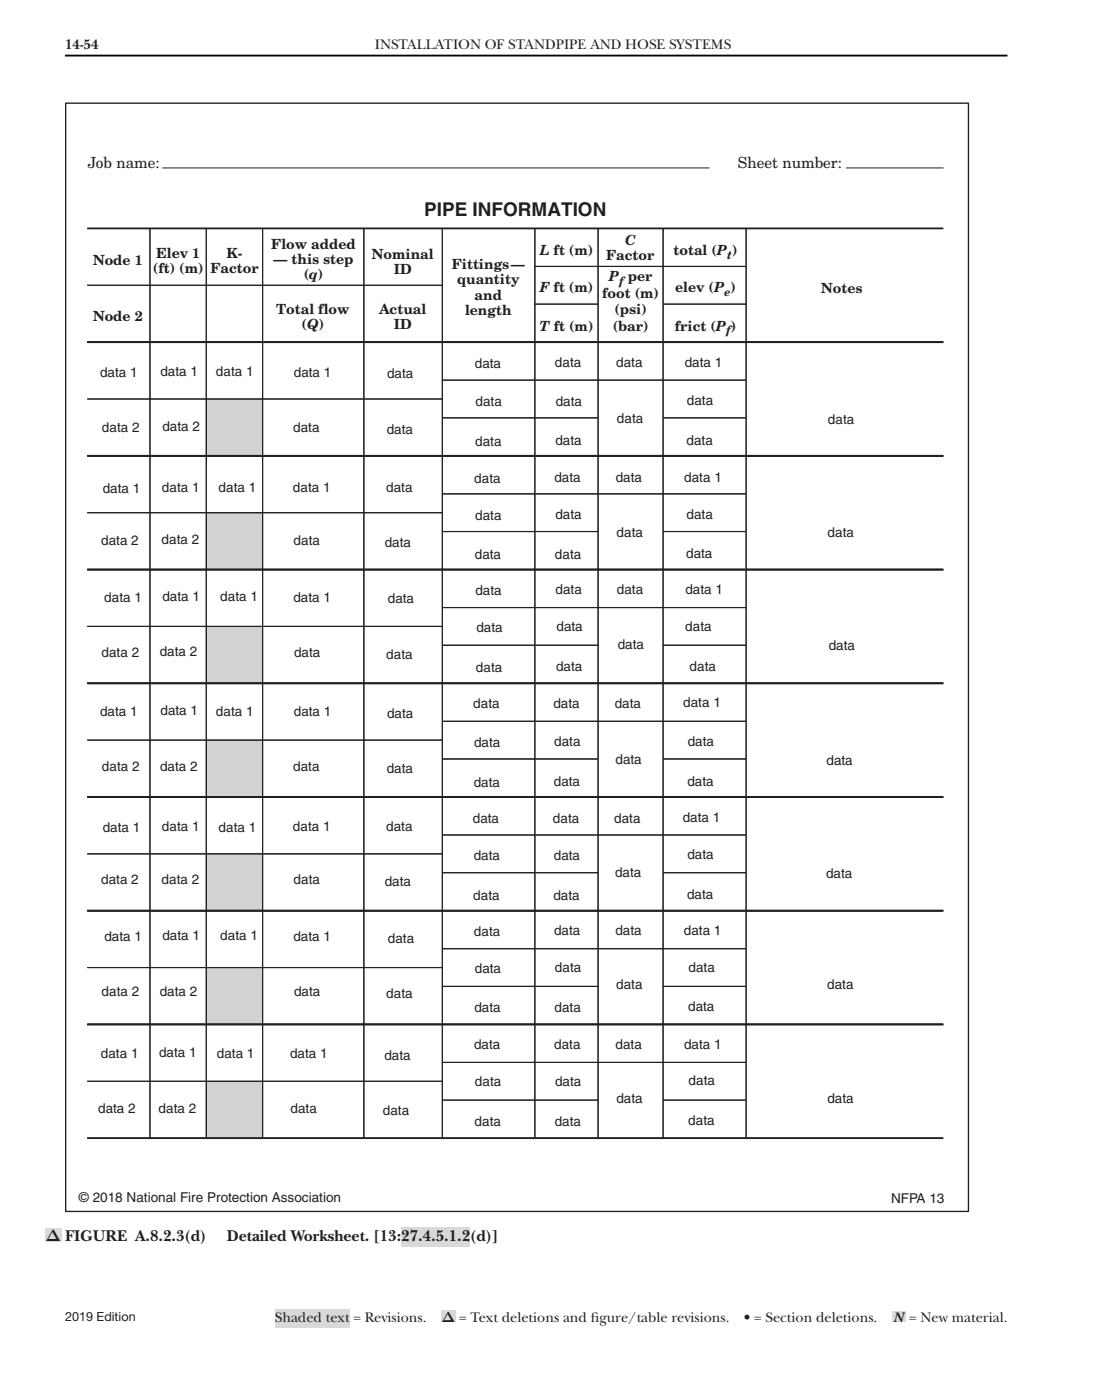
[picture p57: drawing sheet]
<svg xmlns="http://www.w3.org/2000/svg" width="216mm" height="274mm" viewBox="0 0 216 274" stroke-linecap="round" stroke-linejoin="round" font-family="sans-serif">
<defs><g id="words">
<text font-size="3.7" fill="#231f20" x="82.9" y="42.1">PIPE INFORMATION</text>
<g font-size="3.2" fill="#231f20">
<text x="8.9" y="242.6">Δ</text>
<text x="12.7" y="242.6">FIGURE A.8.2.3(d)</text>
<text x="44.3" y="242.6">Detailed Worksheet. [13:</text>
<text x="78.4" y="242.6">27.4.5.1.2(d)]</text>
</g>
<g font-size="3" fill="#231f20">
<text x="17.1" y="32.9">Job name:</text>
<text x="144.1" y="32.9">Sheet number:</text>
</g>
<g font-size="2.8" fill="#231f20">
<text x="12.7" y="9.6">14-54</text>
<text x="73.2" y="9.6">INSTALLATION OF STANDPIPE AND HOSE SYSTEMS</text>
<text x="53.7" y="258.3">Shaded text = Revisions.</text>
<text x="86.2" y="258.3">Δ</text>
<text x="89.7" y="258.3">= Text deletions and f</text>
<text x="115.4" y="258.3">igure/table revisions.</text>
<text x="145.3" y="258.3">• = Section deletions.</text>
<text x="174.6" y="258.3">N</text>
<text x="177.7" y="258.3">= New material.</text>
</g>
<g font-size="2.7" fill="#231f20">
<text x="122.1" y="47.9">C</text>
<text x="18.2" y="51.8">Node 1</text>
<text x="29.9" y="53.3">(ft) (m)</text>
<text x="30.5" y="50.4">Elev 1</text>
<text x="41.1" y="53.4">Factor</text>
<text x="44.3" y="50.5">K-</text>
<text x="53" y="48.7">Flow added</text>
<text x="53.4" y="51.6">— this step</text>
<text x="72.7" y="50.6">Nominal</text>
<text x="77" y="53.5">ID</text>
<text x="88.3" y="52.5">Fittings—</text>
<text x="105.4" y="49.9">L ft (m)</text>
<text x="118.4" y="50.8">Factor</text>
<text x="131.6" y="49.9">total (P )</text>
<text x="59.3" y="54.5">(q)</text>
<text x="89.3" y="55.5">quantity</text>
<text x="92.7" y="58.5">and</text>
<text x="105.4" y="57.2">F ft (m)</text>
<text x="117.7" y="58.2">foot (m)</text>
<text x="119" y="54.9">P per</text>
<text x="131.9" y="57.2">elev (P )</text>
<text x="160.4" y="57.3">Notes</text>
<text x="18.2" y="62.7">Node 2</text>
<text x="54" y="61.4">Total flow</text>
<text x="58.9" y="64.3">(Q)</text>
<text x="74.1" y="61.4">Actual</text>
<text x="76.9" y="64.3">ID</text>
<text x="90.9" y="61.5">length</text>
<text x="105.4" y="64.7">T ft (m)</text>
<text x="119.7" y="64.7">(bar)</text>
<text x="120" y="61.5">(psi)</text>
<text x="131.8" y="64.7">frict (P )</text>
</g>
<g font-size="2.6" fill="#231f20">
<text x="92.8" y="71.9">data</text>
<text x="108.4" y="71.7">data</text>
<text x="120.4" y="71.7">data</text>
<text x="133.8" y="71.7">data 1</text>
<text x="19.5" y="73.6">data 1</text>
<text x="31.4" y="73.5">data 1</text>
<text x="42.2" y="73.5">data 1</text>
<text x="57.4" y="73.6">data 1</text>
<text x="75.6" y="73.9">data</text>
<text x="92.9" y="79.4">data</text>
<text x="108.6" y="79.3">data</text>
<text x="120.5" y="82.7">data</text>
<text x="134.2" y="79.2">data</text>
<text x="161.8" y="82.9">data</text>
<text x="19.9" y="84.4">data 2</text>
<text x="31.7" y="84.3">data 2</text>
<text x="57.3" y="84.4">data</text>
<text x="75.5" y="84.8">data</text>
<text x="92.8" y="87.2">data</text>
<text x="108.5" y="87">data</text>
<text x="134.1" y="87">data</text>
<text x="92.7" y="94.3">data</text>
<text x="108.3" y="94.2">data</text>
<text x="120.3" y="94.2">data</text>
<text x="133.7" y="94.1">data 1</text>
<text x="20.1" y="96.3">data 1</text>
<text x="31.6" y="96.2">data 1</text>
<text x="42.7" y="96.2">data 1</text>
<text x="57.2" y="96.1">data 1</text>
<text x="75.5" y="96.2">data</text>
<text x="92.8" y="101.6">data</text>
<text x="108.5" y="101.4">data</text>
<text x="134.1" y="101.4">data</text>
<text x="19.8" y="106.5">data 2</text>
<text x="31.6" y="106.4">data 2</text>
<text x="57.4" y="106.5">data</text>
<text x="75.2" y="106.8">data</text>
<text x="120.5" y="104.9">data</text>
<text x="161.7" y="105">data</text>
<text x="92.8" y="109.3">data</text>
<text x="108.4" y="109.2">data</text>
<text x="134.1" y="109.2">data</text>
<text x="20.4" y="117.6">data 1</text>
<text x="31.7" y="117.4">data 1</text>
<text x="43" y="117.5">data 1</text>
<text x="57.3" y="117.6">data 1</text>
<text x="75.8" y="117.9">data</text>
<text x="92.9" y="116.3">data</text>
<text x="108.6" y="116.1">data</text>
<text x="120.5" y="116.1">data</text>
<text x="133.9" y="116.1">data 1</text>
<text x="93.1" y="123.5">data</text>
<text x="108.7" y="123.4">data</text>
<text x="133.9" y="123.3">data</text>
<text x="19.9" y="128.4">data 2</text>
<text x="31.2" y="128.3">data 2</text>
<text x="57.4" y="128.4">data</text>
<text x="75.5" y="128.7">data</text>
<text x="93" y="131.3">data</text>
<text x="108.7" y="131.1">data</text>
<text x="120.7" y="126.8">data</text>
<text x="134.7" y="131.1">data</text>
<text x="161.9" y="127">data</text>
<text x="19.5" y="139.9">data 1</text>
<text x="31.4" y="139.8">data 1</text>
<text x="42.2" y="139.9">data 1</text>
<text x="57.4" y="140">data 1</text>
<text x="75.6" y="140.3">data</text>
<text x="92.5" y="138.5">data</text>
<text x="108.1" y="138.3">data</text>
<text x="120.1" y="138.3">data</text>
<text x="133.5" y="138.3">data 1</text>
<text x="92.6" y="146">data</text>
<text x="108.3" y="145.9">data</text>
<text x="120.3" y="149.3">data</text>
<text x="134.4" y="145.8">data</text>
<text x="161.5" y="149.5">data</text>
<text x="19.9" y="150.8">data 2</text>
<text x="31.3" y="150.6">data 2</text>
<text x="57.3" y="150.8">data</text>
<text x="75.6" y="151.1">data</text>
<text x="92.6" y="153.8">data</text>
<text x="108.2" y="153.6">data</text>
<text x="134.3" y="153.6">data</text>
<text x="92.4" y="160.9">data</text>
<text x="108" y="160.8">data</text>
<text x="120" y="160.8">data</text>
<text x="133.4" y="160.7">data 1</text>
<text x="20.1" y="162.6">data 1</text>
<text x="31.6" y="162.5">data 1</text>
<text x="42.7" y="162.6">data 1</text>
<text x="57.2" y="162.4">data 1</text>
<text x="75.5" y="162.5">data</text>
<text x="134.3" y="168">data</text>
<text x="19.8" y="172.8">data 2</text>
<text x="31.6" y="172.7">data 2</text>
<text x="57.4" y="172.8">data</text>
<text x="75.2" y="173.2">data</text>
<text x="92.6" y="168.2">data</text>
<text x="108.2" y="168">data</text>
<text x="120.2" y="171.5">data</text>
<text x="161.4" y="171.6">data</text>
<text x="92.5" y="175.9">data</text>
<text x="108.1" y="175.8">data</text>
<text x="134.2" y="175.7">data</text>
<text x="20.4" y="183.9">data 1</text>
<text x="31.7" y="183.8">data 1</text>
<text x="43" y="183.8">data 1</text>
<text x="57.3" y="183.9">data 1</text>
<text x="75.8" y="184.2">data</text>
<text x="92.6" y="182.9">data</text>
<text x="108.3" y="182.7">data</text>
<text x="120.2" y="182.7">data</text>
<text x="133.6" y="182.7">data 1</text>
<text x="92.8" y="190.1">data</text>
<text x="108.4" y="190">data</text>
<text x="134.5" y="189.9">data</text>
<text x="19.9" y="194.7">data 2</text>
<text x="31.2" y="194.6">data 2</text>
<text x="57.5" y="194.7">data</text>
<text x="75.5" y="195">data</text>
<text x="92.7" y="197.9">data</text>
<text x="108.4" y="197.7">data</text>
<text x="120.4" y="193.4">data</text>
<text x="134.5" y="197.7">data</text>
<text x="161.6" y="193.3">data</text>
<text x="19.7" y="206.8">data 1</text>
<text x="31.1" y="206.6">data 1</text>
<text x="42.4" y="206.7">data 1</text>
<text x="56.7" y="206.8">data 1</text>
<text x="75.1" y="207.1">data</text>
<text x="92.6" y="205.1">data</text>
<text x="108.3" y="205">data</text>
<text x="120.3" y="205">data</text>
<text x="133.6" y="204.9">data 1</text>
<text x="92.8" y="212.3">data</text>
<text x="108.5" y="212.2">data</text>
<text x="120.4" y="215.7">data</text>
<text x="134.6" y="212.2">data</text>
<text x="161.7" y="215.6">data</text>
<text x="19.2" y="217.6">data 2</text>
<text x="31" y="217.5">data 2</text>
<text x="56.8" y="217.6">data</text>
<text x="74.8" y="217.9">data</text>
<text x="92.7" y="220.1">data</text>
<text x="108.4" y="220">data</text>
<text x="134.5" y="219.9">data</text>
<text x="15.4" y="234.9">© 2018 National Fire Protection Association</text>
<text x="174.1" y="235.2">NFPA 13</text>
</g>
<text font-size="2.5" fill="#231f20" x="12.7" y="258.2">2019 Edition</text>
<g font-size="2.3" fill="#231f20">
<text x="142.1" y="50.6">t</text>
<text x="121" y="55.6">f</text>
<text x="141.5" y="57.9">e</text>
<text x="141.9" y="65.4">f</text>
</g>
</g></defs>
<path d="M12.7 10.9h184.1" fill="none" stroke="#000" stroke-width=".35"/>
<g fill="#d9d9d9">
<path d="M53.7 255.9h14.6v3.5h-14.6z" fill-rule="evenodd"/>
<path d="M86.2 256.1h2.8v2.3h-2.8z" fill-rule="evenodd"/>
<path d="M174.2 256.3h2.7v2.1h-2.7z" fill-rule="evenodd"/>
</g>
<g fill="none" stroke="#231f20" stroke-width=".2">
<path d="M31.8 32.8h106.8M165.4 32.8h18.9M17 44.6h167.3M17 55.8h69.4M29.3 44.7v22.1M40.3 44.7v22.1M51.3 44.7v22.1M71.1 44.7v22.1M86.4 44.7v22.1M104.5 44.7v22.1M104.5 52.1h41.2M104.5 59.4h12.3"/>
<path d="M116.9 44.7v22.1M129.6 44.7v22.1M129.6 59.4h16.1M145.8 44.7v22.1M17 66.9h167.3"/>
</g>
<path d="M17 44.6h167.3M17 66.9h167.3" fill="none" stroke="#231f20" stroke-width=".35"/>
<g fill="none" stroke="#231f20" stroke-width=".23">
<path d="M17 55.8h69.4M29.3 44.7v22.1M40.3 44.7v22.1M51.3 44.7v22.1M71.1 44.7v22.1M86.4 44.7v22.1M104.5 44.7v22.1M104.5 52.1h41.2M104.5 59.4h12.3M116.9 44.7v22.1M129.6 44.7v22.1M129.6 59.4h16.1"/>
<path d="M145.8 44.7v22.1"/>
</g>
<path d="M40.3 78h11v11h-11z" fill="#d1d2d4"/>
<g fill="none" stroke="#231f20" stroke-width=".2">
<path d="M17 66.9h167.3M17 78h69.4M29.3 66.9v22.1M40.3 66.9v22.1M51.3 66.9v22.1M71.1 66.9v22.1M86.4 66.9v22.1M86.5 74.3h59.2M104.5 66.9v22.1M116.9 66.9v22.1M129.6 66.9v22.1M145.8 66.9v22.1"/>
<path d="M17 89.1h167.3M86.5 81.7h30.3M129.6 81.7h16.1"/>
</g>
<path d="M17 66.9h167.3M17 89.1h167.3" fill="none" stroke="#231f20" stroke-width=".35"/>
<g fill="none" stroke="#231f20" stroke-width=".23">
<path d="M17 78h69.4M29.3 66.9v22.1M40.3 66.9v22.1M51.3 66.9v22.1M71.1 66.9v22.1M86.4 66.9v22.1M86.5 74.3h59.2M104.5 66.9v22.1M116.9 66.9v22.1M129.6 66.9v22.1M145.8 66.9v22.1M86.5 81.7h30.3"/>
<path d="M129.6 81.7h16.1"/>
</g>
<path d="M40.3 100.2h11v11h-11z" fill="#d1d2d4"/>
<g fill="none" stroke="#231f20" stroke-width=".2">
<path d="M17 89.1h167.3M29.3 89.2v22M40.3 89.2v22M51.3 89.2v22M71.1 89.2v22M86.4 89.2v22M86.5 96.5h59.2M104.5 89.2v22M116.9 89.2v22M129.6 89.2v22M145.8 89.2v22M17 100.2h69.4"/>
<path d="M17 111.3h167.3M86.5 103.9h30.3M129.6 103.9h16.1"/>
</g>
<path d="M17 89.1h167.3M17 111.3h167.3" fill="none" stroke="#231f20" stroke-width=".35"/>
<g fill="none" stroke="#231f20" stroke-width=".23">
<path d="M29.3 89.2v22M40.3 89.2v22M51.3 89.2v22M71.1 89.2v22M86.4 89.2v22M86.5 96.5h59.2M104.5 89.2v22M116.9 89.2v22M129.6 89.2v22M145.8 89.2v22M17 100.2h69.4M86.5 103.9h30.3"/>
<path d="M129.6 103.9h16.1"/>
</g>
<path d="M40.3 122.4h11v11.1h-11z" fill="#d1d2d4"/>
<g fill="none" stroke="#231f20" stroke-width=".2">
<path d="M17 111.3h167.3M29.3 111.4v22.1M40.3 111.4v22.1M51.3 111.4v22.1M71.1 111.4v22.1M86.4 111.4v22.1M86.5 118.7h59.2M104.5 111.4v22.1M116.9 111.4v22.1M129.6 111.4v22.1M145.8 111.4v22.1M17 122.4h69.4"/>
<path d="M17 133.5h167.3M86.5 126.1h30.3M129.6 126.1h16.1"/>
</g>
<path d="M17 111.3h167.3M17 133.5h167.3" fill="none" stroke="#231f20" stroke-width=".35"/>
<g fill="none" stroke="#231f20" stroke-width=".23">
<path d="M29.3 111.4v22.1M40.3 111.4v22.1M51.3 111.4v22.1M71.1 111.4v22.1M86.4 111.4v22.1M86.5 118.7h59.2M104.5 111.4v22.1M116.9 111.4v22.1M129.6 111.4v22.1M145.8 111.4v22.1M17 122.4h69.4M86.5 126.1h30.3"/>
<path d="M129.6 126.1h16.1"/>
</g>
<path d="M40.3 144.7h11v11h-11z" fill="#d1d2d4"/>
<g fill="none" stroke="#231f20" stroke-width=".2">
<path d="M17 133.5h167.3M29.3 133.6v22.1M40.3 133.6v22.1M51.3 133.6v22.1M71.1 133.6v22.1M86.4 133.6v22.1M104.5 133.6v22.1M116.9 133.6v22.1M129.6 133.6v22.1M145.8 133.6v22.1M17 144.7h69.4M17 155.8h167.3"/>
<path d="M86.5 141h59.2M86.5 148.3h30.3M129.6 148.3h16.1"/>
</g>
<path d="M17 133.5h167.3M17 155.8h167.3" fill="none" stroke="#231f20" stroke-width=".35"/>
<g fill="none" stroke="#231f20" stroke-width=".23">
<path d="M29.3 133.6v22.1M40.3 133.6v22.1M51.3 133.6v22.1M71.1 133.6v22.1M86.4 133.6v22.1M104.5 133.6v22.1M116.9 133.6v22.1M129.6 133.6v22.1M145.8 133.6v22.1M17 144.7h69.4M86.5 141h59.2M86.5 148.3h30.3"/>
<path d="M129.6 148.3h16.1"/>
</g>
<path d="M40.3 166.9h11v11h-11z" fill="#d1d2d4"/>
<g fill="none" stroke="#231f20" stroke-width=".2">
<path d="M17 155.8h167.3M29.3 155.8v22.1M40.3 155.8v22.1M51.3 155.8v22.1M71.1 155.8v22.1M86.4 155.8v22.1M104.5 155.8v22.1M116.9 155.8v22.1M129.6 155.8v22.1M145.8 155.8v22.1M17 166.9h69.4M17 178h167.3"/>
<path d="M86.5 163.2h59.2M86.5 170.6h30.3M129.6 170.6h16.1"/>
</g>
<path d="M17 155.8h167.3M17 178h167.3" fill="none" stroke="#231f20" stroke-width=".35"/>
<g fill="none" stroke="#231f20" stroke-width=".23">
<path d="M29.3 155.8v22.1M40.3 155.8v22.1M51.3 155.8v22.1M71.1 155.8v22.1M86.4 155.8v22.1M104.5 155.8v22.1M116.9 155.8v22.1M129.6 155.8v22.1M145.8 155.8v22.1M17 166.9h69.4M86.5 163.2h59.2M86.5 170.6h30.3"/>
<path d="M129.6 170.6h16.1"/>
</g>
<path d="M40.3 189.1h11v11h-11z" fill="#d1d2d4"/>
<g fill="none" stroke="#231f20" stroke-width=".2">
<path d="M17 178h167.3M29.3 178.1v22M40.3 178.1v22M51.3 178.1v22M71.1 178.1v22M86.4 178.1v22M104.5 178.1v22M116.9 178.1v22M129.6 178.1v22M145.8 178.1v22M17 189.1h69.4M86.5 185.4h59.2"/>
<path d="M86.5 192.8h30.3M129.6 192.8h16.1M17 200.2h167.3"/>
</g>
<path d="M17 178h167.3M17 200.2h167.3" fill="none" stroke="#231f20" stroke-width=".35"/>
<g fill="none" stroke="#231f20" stroke-width=".23">
<path d="M29.3 178.1v22M40.3 178.1v22M51.3 178.1v22M71.1 178.1v22M86.4 178.1v22M104.5 178.1v22M116.9 178.1v22M129.6 178.1v22M145.8 178.1v22M17 189.1h69.4M86.5 185.4h59.2M86.5 192.8h30.3"/>
<path d="M129.6 192.8h16.1"/>
</g>
<path d="M40.3 211.3h11v11.1h-11z" fill="#d1d2d4"/>
<g fill="none" stroke="#231f20" stroke-width=".2">
<path d="M17 200.2h167.3M17 211.3h69.4M29.3 200.3v22.1M40.3 200.3v22.1M51.3 200.3v22.1M71.1 200.3v22.1M86.4 200.3v22.1M86.5 207.6h59.2M86.5 215h30.3M104.5 200.3v22.1M116.9 200.3v22.1M129.6 200.3v22.1"/>
<path d="M129.6 215h16.1M145.8 200.3v22.1M17 222.4h167.3"/>
</g>
<path d="M17 200.2h167.3M17 222.4h167.3" fill="none" stroke="#231f20" stroke-width=".35"/>
<g fill="none" stroke="#231f20" stroke-width=".23">
<path d="M17 211.3h69.4M29.3 200.3v22.1M40.3 200.3v22.1M51.3 200.3v22.1M71.1 200.3v22.1M86.4 200.3v22.1M86.5 207.6h59.2M86.5 215h30.3M104.5 200.3v22.1M116.9 200.3v22.1M129.6 200.3v22.1M129.6 215h16.1"/>
<path d="M145.8 200.3v22.1"/>
</g>
<path d="M12.8 20.2h176.4v216.6h-176.4z" fill="none" stroke="#231f20" stroke-width=".26"/>
<g fill="#d9d9d9">
<path d="M8.8 240.1h3.2v2.6h-3.2z" fill-rule="evenodd"/>
<path d="M78.4 239.9h13.5v3.9h-13.5z" fill-rule="evenodd"/>
</g>
<use href="#words"/>
</svg>
